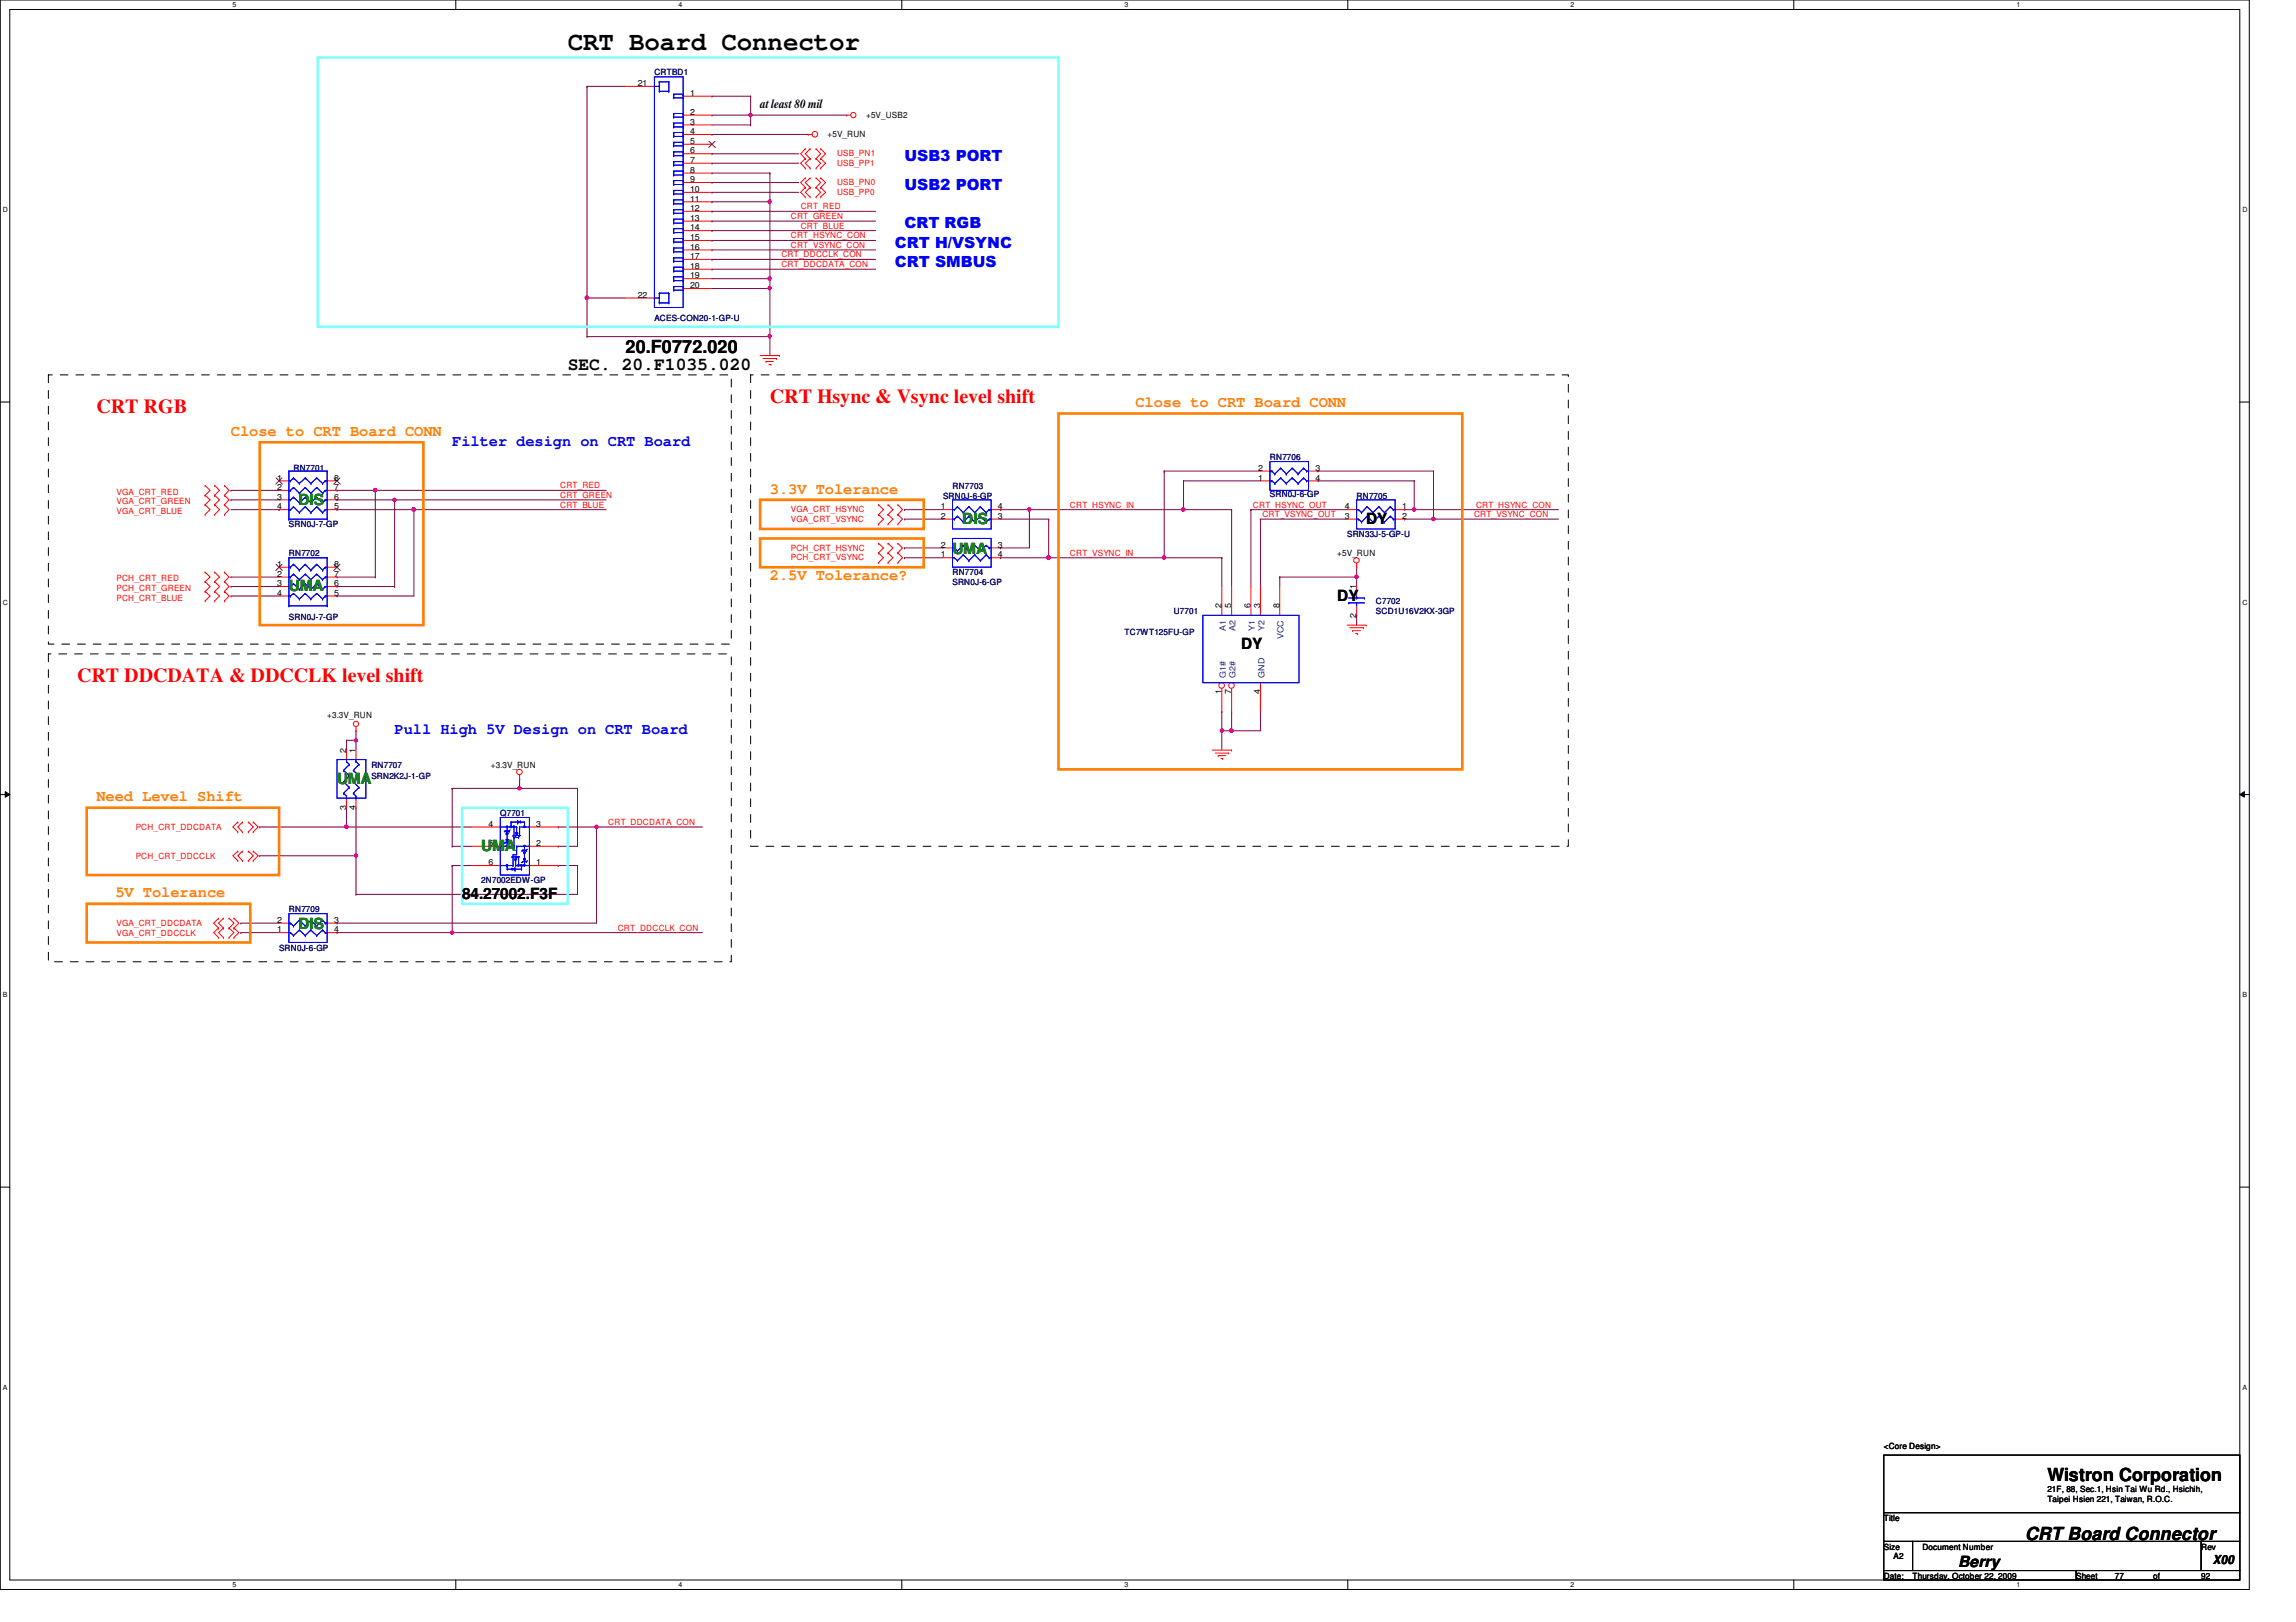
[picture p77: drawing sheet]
<svg xmlns="http://www.w3.org/2000/svg" width="297mm" height="210mm" viewBox="0 0 297 210" stroke-linecap="round" stroke-linejoin="round" font-family="sans-serif">
<defs><g id="words">
<text font-size="3.3" x="73.4" y="6.5">CRT Board Connector</text>
<g font-size="2.6" fill="#f00">
<text x="12.5" y="53.4">CRT RGB</text>
<text x="99.6" y="52.2">CRT Hsync &amp; Vsync level shift</text>
<text x="10" y="88.2">CRT DDCDATA &amp; DDCCLK level shift</text>
</g>
<g font-size="2.3">
<text x="73.4" y="47.9">SEC. 20.F1035.020</text>
<text x="80.9" y="45.7">20.F0772.020</text>
<text x="264.9" y="191.7">Wistron Corporation</text>
<text x="262" y="199.3">CRT Board Connector</text>
</g>
<g font-size="2" fill="#00f">
<text x="117" y="20.9">USB3 PORT</text>
<text x="117" y="24.6">USB2 PORT</text>
<text x="117" y="29.5">CRT RGB</text>
<text x="115.8" y="34.5">CRT SMBUS</text>
<text x="115.8" y="32">CRT H/VSYNC</text>
<text x="58.5" y="57.7">Filter design on CRT Board</text>
<text x="51.1" y="95">Pull High 5V Design on CRT Board</text>
</g>
<g font-size="2" fill="#ff8000">
<text x="146.9" y="52.7">Close to CRT Board CONN</text>
<text x="29.9" y="56.4">Close to CRT Board CONN</text>
<text x="99.6" y="63.9">3.3V Tolerance</text>
<text x="99.6" y="75.1">2.5V Tolerance?</text>
<text x="12.5" y="103.7">Need Level Shift</text>
<text x="14.9" y="116.1">5V Tolerance</text>
</g>
<g font-size="2" fill="#008000">
<text x="38.6" y="65.3">DIS</text>
<text x="123.2" y="71.7">UMA</text>
<text x="124.5" y="67.8">DIS</text>
<text x="37.4" y="76.5">UMA</text>
<text x="43.6" y="101.4">UMA</text>
<text x="62.3" y="110.1">UMA</text>
<text x="38.6" y="120.2">DIS</text>
</g>
<g font-size="2">
<text x="176.7" y="67.8">DY</text>
<text x="173" y="77.8">DY</text>
<text x="160.6" y="84">DY</text>
<text x="59.8" y="116.3">84.27002.F3F</text>
<text x="253.3" y="202.7">Berry</text>
</g>
<g font-size="1.6">
<text x="98.3" y="14">at least 80 mil</text>
<text x="286.3" y="202.4">X00</text>
</g>
<g font-size="1.1">
<text x="82.5" y="11.1">21</text>
<text x="89.3" y="12.4">1</text>
<text x="89.3" y="14.9">2</text>
<text x="89.3" y="16.1">3</text>
<text x="89.3" y="17.4">4</text>
<text x="107.1" y="17.7">+5V_RUN</text>
<text x="112.1" y="15.2">+5V_USB2</text>
<text x="89.3" y="18.6">5</text>
<text x="89.3" y="19.9">6</text>
<text x="89.3" y="21.1">7</text>
<text x="89.3" y="22.4">8</text>
<text x="89.3" y="23.6">9</text>
<text x="89.3" y="24.8">10</text>
<text x="89.3" y="26.1">11</text>
<text x="89.3" y="27.3">12</text>
<text x="89.3" y="28.6">13</text>
<text x="89.3" y="29.8">14</text>
<text x="89.3" y="31.1">15</text>
<text x="89.3" y="32.3">16</text>
<text x="89.3" y="33.5">17</text>
<text x="89.3" y="34.8">18</text>
<text x="82.5" y="38.5">22</text>
<text x="89.3" y="36">19</text>
<text x="89.3" y="37.3">20</text>
<text x="35.9" y="62.2">1</text>
<text x="35.9" y="63.4">2</text>
<text x="35.9" y="64.6">3</text>
<text x="35.9" y="65.9">4</text>
<text x="43.2" y="65.9">5</text>
<text x="43.2" y="64.6">6</text>
<text x="43.2" y="63.4">7</text>
<text x="43.2" y="62.2">8</text>
<text x="121.7" y="65.9">1</text>
<text x="129.1" y="65.9">4</text>
<text x="162.8" y="62.2">1</text>
<text x="162.8" y="60.9">2</text>
<text x="170.2" y="60.9">3</text>
<text x="170.2" y="62.2">4</text>
<text x="174" y="65.9">4</text>
<text x="181.4" y="65.9">1</text>
<text x="121.7" y="70.9">2</text>
<text x="121.7" y="67.1">2</text>
<text x="129.1" y="70.9">3</text>
<text x="129.1" y="67.1">3</text>
<text x="173" y="72">+5V_RUN</text>
<text x="174" y="67.1">3</text>
<text x="181.4" y="67.1">2</text>
<text x="35.9" y="73.4">1</text>
<text x="35.9" y="74.6">2</text>
<text x="35.9" y="75.9">3</text>
<text x="35.9" y="77.1">4</text>
<text x="43.2" y="77.1">5</text>
<text x="43.2" y="75.9">6</text>
<text x="43.2" y="74.6">7</text>
<text x="43.2" y="73.4">8</text>
<text x="121.7" y="72.1">1</text>
<text x="129.1" y="72.1">4</text>
<text x="175.5" y="76.2" transform="rotate(-90 175.5 76.2)">1</text>
<text x="158" y="78.7" transform="rotate(-90 158 78.7)">2</text>
<text x="159.3" y="78.7" transform="rotate(-90 159.3 78.7)">5</text>
<text x="161.8" y="78.7" transform="rotate(-90 161.8 78.7)">6</text>
<text x="163" y="78.7" transform="rotate(-90 163 78.7)">3</text>
<text x="165.5" y="78.7" transform="rotate(-90 165.5 78.7)">8</text>
<text x="175.5" y="79.9" transform="rotate(-90 175.5 79.9)">2</text>
<text x="158" y="89.9" transform="rotate(-90 158 89.9)">1</text>
<text x="159.3" y="89.9" transform="rotate(-90 159.3 89.9)">7</text>
<text x="163" y="89.9" transform="rotate(-90 163 89.9)">4</text>
<text x="42.3" y="92.9">+3.3V_RUN</text>
<text x="44.8" y="97.4" transform="rotate(-90 44.8 97.4)">2</text>
<text x="46" y="97.4" transform="rotate(-90 46 97.4)">1</text>
<text x="63.5" y="99.4">+3.3V_RUN</text>
<text x="44.8" y="104.8" transform="rotate(-90 44.8 104.8)">3</text>
<text x="46" y="104.8" transform="rotate(-90 46 104.8)">4</text>
<text x="63.2" y="107">4</text>
<text x="69.4" y="107">3</text>
<text x="63.2" y="109.5">5</text>
<text x="63.2" y="112">6</text>
<text x="69.4" y="112">1</text>
<text x="69.4" y="109.5">2</text>
<text x="35.9" y="119.4">2</text>
<text x="43.2" y="119.4">3</text>
<text x="35.9" y="120.6">1</text>
<text x="43.2" y="120.6">4</text>
<text x="243.7" y="187.5">&lt;Core Design&gt;</text>
<text x="243.7" y="196.8">Title</text>
<text x="264.9" y="193.1">21F, 88, Sec.1, Hsin Tai Wu Rd., Hsichih,</text>
<text x="264.9" y="194.4">Taipei Hsien 221, Taiwan, R.O.C.</text>
<text x="243.7" y="200.5">Size</text>
<text x="245" y="201.8">A2</text>
<text x="248.7" y="200.5">Document Number</text>
<text x="284.8" y="200.5">Rev</text>
<text x="243.7" y="204.3">Date:</text>
<text x="247.4" y="204.3">Thursday, October 22, 2009</text>
<text x="268.6" y="204.3">Sheet</text>
<text x="273.6" y="204.3">77</text>
<text x="278.5" y="204.3">of</text>
<text x="284.8" y="204.3">92</text>
</g>
<g font-size="1.1" fill="#000080">
<text x="84.7" y="9.7">CRTBD1</text>
<text x="84.7" y="41.5">ACES-CON20-1-GP-U</text>
<text x="164.3" y="59.5">RN7706</text>
<text x="38" y="60.9">RN7701</text>
<text x="122" y="64.5">SRN0J-6-GP</text>
<text x="123.2" y="63.3">RN7703</text>
<text x="164.3" y="64.3">SRN0J-6-GP</text>
<text x="175.5" y="64.5">RN7705</text>
<text x="37.4" y="72">RN7702</text>
<text x="37.4" y="68.2">SRN0J-7-GP</text>
<text x="174.3" y="69.5">SRN33J-5-GP-U</text>
<text x="123.2" y="74.5">RN7704</text>
<text x="123.2" y="75.7">SRN0J-6-GP</text>
<text x="37.4" y="80.2">SRN0J-7-GP</text>
<text x="145.5" y="82.2">TC7WT125FU-GP</text>
<text x="151.8" y="79.5">U7701</text>
<text x="178" y="78.2">C7702</text>
<text x="178" y="79.5">SCD1U16V2KX-3GP</text>
<text x="48" y="99.4">RN7707</text>
<text x="48" y="100.8">SRN2K2J-1-GP</text>
<text x="64.7" y="105.6">Q7701</text>
<text x="37.4" y="118">RN7709</text>
<text x="62.3" y="114.3">2N7002EDW-GP</text>
<text x="36.1" y="123">SRN0J-6-GP</text>
</g>
<g font-size="1.1" fill="#f00">
<text x="108.3" y="24">USB_PN0</text>
<text x="108.3" y="21.5">USB_PP1</text>
<text x="108.3" y="20.2">USB_PN1</text>
<text x="102.3" y="28.4">CRT_GREEN</text>
<text x="103.6" y="27.1">CRT_RED</text>
<text x="103.6" y="29.6">CRT_BLUE</text>
<text x="108.3" y="25.2">USB_PP0</text>
<text x="101.1" y="34.6">CRT_DDCDATA_CON</text>
<text x="101.1" y="33.3">CRT_DDCCLK_CON</text>
<text x="102.3" y="32.1">CRT_VSYNC_CON</text>
<text x="102.3" y="30.9">CRT_HSYNC_CON</text>
<text x="15.1" y="65.3">VGA_CRT_GREEN</text>
<text x="15.1" y="64">VGA_CRT_RED</text>
<text x="72.5" y="64.4">CRT_GREEN</text>
<text x="72.5" y="65.7">CRT_BLUE</text>
<text x="72.5" y="63.2">CRT_RED</text>
<text x="138.4" y="65.7">CRT_HSYNC_IN</text>
<text x="162.1" y="65.7">CRT_HSYNC_OUT</text>
<text x="191" y="65.7">CRT_HSYNC_CON</text>
<text x="15.1" y="66.5">VGA_CRT_BLUE</text>
<text x="102.3" y="66.3">VGA_CRT_HSYNC</text>
<text x="102.3" y="67.5">VGA_CRT_VSYNC</text>
<text x="102.3" y="71.2">PCH_CRT_HSYNC</text>
<text x="138.4" y="71.9">CRT_VSYNC_IN</text>
<text x="163.3" y="66.9">CRT_VSYNC_OUT</text>
<text x="190.7" y="66.9">CRT_VSYNC_CON</text>
<text x="15.1" y="77.7">PCH_CRT_BLUE</text>
<text x="15.1" y="76.5">PCH_CRT_GREEN</text>
<text x="15.1" y="75.2">PCH_CRT_RED</text>
<text x="102.3" y="72.5">PCH_CRT_VSYNC</text>
<text x="17.6" y="107.4">PCH_CRT_DDCDATA</text>
<text x="78.7" y="106.8">CRT_DDCDATA_CON</text>
<text x="17.6" y="111.2">PCH_CRT_DDCCLK</text>
<text x="15.1" y="119.9">VGA_CRT_DDCDATA</text>
<text x="15.1" y="121.2">VGA_CRT_DDCCLK</text>
<text x="79.9" y="120.4">CRT_DDCCLK_CON</text>
</g>
<g font-size="1.1" fill="#004080">
<text x="158.6" y="81.7" transform="rotate(-90 158.6 81.7)">A1</text>
<text x="159.8" y="81.7" transform="rotate(-90 159.8 81.7)">A2</text>
<text x="162.3" y="81.7" transform="rotate(-90 162.3 81.7)">Y1</text>
<text x="163.6" y="81.7" transform="rotate(-90 163.6 81.7)">Y2</text>
<text x="166.1" y="82.7" transform="rotate(-90 166.1 82.7)">VCC</text>
<text x="158.6" y="87.7" transform="rotate(-90 158.6 87.7)">G1#</text>
<text x="159.8" y="87.7" transform="rotate(-90 159.8 87.7)">G2#</text>
<text x="163.6" y="87.7" transform="rotate(-90 163.6 87.7)">GND</text>
</g>
<g font-size=".9">
<text x="30.1" y=".9">5</text>
<text x="87.8" y=".9">4</text>
<text x="145.5" y=".9">3</text>
<text x="203.2" y=".9">2</text>
<text x="260.9" y=".9">1</text>
<text x=".4" y="27.4">D</text>
<text x="290.1" y="27.4">D</text>
<text x=".4" y="78.2">C</text>
<text x="290.1" y="78.2">C</text>
<text x=".4" y="129">B</text>
<text x="290.1" y="129">B</text>
<text x=".4" y="179.8">A</text>
<text x="290.1" y="179.8">A</text>
<text x="30.1" y="205.4">5</text>
<text x="87.8" y="205.4">4</text>
<text x="145.5" y="205.4">3</text>
<text x="203.2" y="205.4">2</text>
<text x="260.9" y="205.4">1</text>
</g>
</g></defs>
<path d="M0 0h291v205.7h-291zM1.3 1.2h288.5v203.3h-288.5z" fill="none" stroke="#000" stroke-width=".13"/>
<g fill="#fff">
<path d="M30.1 .1h.5v1h-.5z"/>
<path d="M30.1 204.6h.5v1h-.5z"/>
</g>
<path d="M59 0v1.2M59 204.5v1.2" fill="none" stroke="#000" stroke-width=".13"/>
<g fill="#fff">
<path d="M87.8 .1h.5v1h-.5z"/>
<path d="M87.8 204.6h.5v1h-.5z"/>
</g>
<path d="M116.7 0v1.2M116.7 204.5v1.2" fill="none" stroke="#000" stroke-width=".13"/>
<g fill="#fff">
<path d="M145.5 .1h.5v1h-.5z"/>
<path d="M145.5 204.6h.5v1h-.5z"/>
</g>
<path d="M174.4 0v1.2M174.4 204.5v1.2" fill="none" stroke="#000" stroke-width=".13"/>
<g fill="#fff">
<path d="M203.2 .1h.5v1h-.5z"/>
<path d="M203.2 204.6h.5v1h-.5z"/>
</g>
<path d="M232.1 0v1.2M232.1 204.5v1.2" fill="none" stroke="#000" stroke-width=".13"/>
<g fill="#fff">
<path d="M260.9 .1h.5v1h-.5z"/>
<path d="M260.9 204.6h.5v1h-.5z"/>
<path d="M.4 26.6h.6v1h-.6z"/>
<path d="M290.1 26.6h.6v1h-.6z"/>
<path d="M.4 77.4h.6v1h-.6z"/>
<path d="M290.1 77.4h.6v1h-.6z"/>
</g>
<path d="M0 52h1.3M289.8 52h1.2" fill="none" stroke="#000" stroke-width=".13"/>
<g fill="#fff">
<path d="M.4 128.2h.6v1h-.6z"/>
<path d="M290.1 128.2h.6v1h-.6z"/>
</g>
<path d="M0 102.8h1.3M.7 102.4l.6 .4-.6 .4zM289.8 102.8l.6-.4v.8zM289.8 102.8h1.2" fill="none" stroke="#000" stroke-width=".13"/>
<path d="M.7 102.4l.6 .4-.6 .4zM289.8 102.8l.6-.4v.8z" fill="#000"/>
<g fill="#fff">
<path d="M.4 179h.5v1h-.5z"/>
<path d="M290.1 179h.6v1h-.6z"/>
</g>
<path d="M0 153.6h1.3M289.8 153.6h1.2" fill="none" stroke="#000" stroke-width=".13"/>
<path d="M46.1 95.8h.1M46.1 95.8v1.3M43.6 119.5h.1M46.1 115.7h.1M46.1 115.7h28.6M77.2 107h.1M77.2 107v12.5h-33.6" fill="none" stroke="#800040" stroke-width=".13"/>
<path d="M45.9 95.6h.3l.1 .2-.1 .1-.1 .1-.2-.1z" fill-rule="evenodd" fill="#f0f"/>
<path d="M45.9 95.6h.3l.1 .2-.1 .1-.1 .1-.2-.1z" fill="none" stroke="#f0f" stroke-width=".13"/>
<path d="M46.1 94.6h.1M46.1 94.6v1.2M31.2 119.5h.1M31.2 119.5h4.9M33.6 107h.1M44.8 104.5h.1M44.8 104.5v2.5h-11.2M46.1 104.5h.1M46.1 104.5v6.2M31.2 120.7h.1M31.2 120.7h4.9" fill="none" stroke="#800040" stroke-width=".13"/>
<path d="M45.9 110.5h.3l.1 .2-.1 .2-.1 .1-.2-.1z" fill-rule="evenodd" fill="#f0f"/>
<path d="M45.9 110.5h.3l.1 .2-.1 .2-.1 .1-.2-.1z" fill="none" stroke="#f0f" stroke-width=".13"/>
<path d="M29.9 64.7h.1M29.9 64.7h6.2M51.1 64.7h.1M51.1 64.7h27.3M33.6 110.7h.1M33.6 110.7h12.5M46.1 110.7h.1M46.1 110.7v5M58.5 102h.1M58.5 102h8.7" fill="none" stroke="#800040" stroke-width=".13"/>
<path d="M50.9 64.5h.3l.1 .2-.1 .1-.2 .1-.1-.1z" fill-rule="evenodd" fill="#f0f"/>
<path d="M50.9 64.5h.3l.1 .2-.1 .1-.2 .1-.1-.1z" fill="none" stroke="#f0f" stroke-width=".13"/>
<path d="M44.8 95.8h.1M44.8 95.8h1.3M44.8 107h.1M44.8 107h16.2" fill="none" stroke="#800040" stroke-width=".13"/>
<path d="M44.6 106.8h.4v.2v.2h-.2h-.2z" fill-rule="evenodd" fill="#f0f"/>
<path d="M44.6 106.8h.4v.2v.2h-.2h-.2z" fill="none" stroke="#f0f" stroke-width=".13"/>
<path d="M44.8 95.8h.1M44.8 95.8v1.3M67.2 102h.1M67.2 102h7.5" fill="none" stroke="#800040" stroke-width=".13"/>
<path d="M67 101.9h.4v.1v.2h-.2h-.2z" fill-rule="evenodd" fill="#f0f"/>
<path d="M67 101.9h.4v.1v.2h-.2h-.2z" fill="none" stroke="#f0f" stroke-width=".13"/>
<g fill="none" stroke="#800040" stroke-width=".13">
<path d="M58.5 112h.1M58.5 109.5h.1M58.5 102h.1M58.5 112h2.5M58.5 109.5h2.5M58.5 102v7.5M67.2 100.8h.1M67.2 100.8v1.2M72.2 112h.1M72.2 109.5h.1M72.2 112h2.5M74.7 102h.1"/>
<path d="M74.7 102v7.5h-2.5M77.2 107h.1M77.2 107h13.7"/>
</g>
<path d="M77 106.8h.3l.1 .2-.1 .2h-.1h-.2z" fill-rule="evenodd" fill="#f0f"/>
<path d="M77 106.8h.3l.1 .2-.1 .2h-.1h-.2z" fill="none" stroke="#f0f" stroke-width=".13"/>
<path d="M58.5 112h.1M58.5 112v8.7M58.5 120.7h.1M58.5 120.7h32.4" fill="none" stroke="#800040" stroke-width=".13"/>
<path d="M58.3 120.5h.3l.1 .2-.1 .1-.1 .1-.2-.1z" fill-rule="evenodd" fill="#f0f"/>
<path d="M58.3 120.5h.3l.1 .2-.1 .1-.1 .1-.2-.1z" fill="none" stroke="#f0f" stroke-width=".13"/>
<path d="M75.9 11.2h.1M75.9 11.2h5M75.9 38.6h.1M75.9 38.6v5M72.2 107h.1M72.2 107h5M74.7 112h.1M74.7 112v3.7M43.6 120.7h.1M43.6 120.7h14.9" fill="none" stroke="#800040" stroke-width=".13"/>
<path d="M75.7 38.4h.4l.1 .1-.1 .2-.2 .1-.2-.1z" fill-rule="evenodd" fill="#f0f"/>
<path d="M75.7 38.4h.4l.1 .1-.1 .2-.2 .1-.2-.1z" fill="none" stroke="#f0f" stroke-width=".13"/>
<path d="M75.9 38.6h.1M75.9 38.6h5M92.1 26.1h.1M92.1 26.1h7.5M75.9 43.6h.1M75.9 43.6h23.7" fill="none" stroke="#800040" stroke-width=".13"/>
<path d="M99.4 43.4h.3l.1 .1-.1 .2h-.1h-.2z" fill-rule="evenodd" fill="#f0f"/>
<path d="M99.4 43.4h.3l.1 .1-.1 .2h-.1h-.2z" fill="none" stroke="#f0f" stroke-width=".13"/>
<path d="M97.1 14.9h.1M97.1 14.9h12.5M99.6 43.6h.1M99.6 43.6v2.4" fill="none" stroke="#800040" stroke-width=".13"/>
<path d="M96.9 14.7h.3l.1 .2-.1 .1-.1 .1-.2-.1z" fill-rule="evenodd" fill="#f0f"/>
<path d="M96.9 14.7h.3l.1 .2-.1 .1-.1 .1-.2-.1z" fill="none" stroke="#f0f" stroke-width=".13"/>
<g fill="none" stroke="#800040" stroke-width=".13">
<path d="M75.9 11.2h.1M75.9 11.2v27.4M92.1 12.4h.1M92.1 14.9h.1M92.1 17.4h.1M92.1 19.9h.1M92.1 12.4h5M92.1 17.4h12.5M92.1 19.9h11.2M97.1 12.4h.1M97.1 12.4v2.5h-5M92.1 22.4h.1"/>
<path d="M92.1 24.9h.1M92.1 23.6h.1M92.1 21.1h.1M92.1 22.4h7.5M92.1 24.9h11.2M92.1 23.6h11.2M92.1 21.1h11.2M99.6 22.4h.1M99.6 22.4v3.7M158.1 94.6h.1M159.3 92.1h.1M159.3 92.1v2.5h-1.2"/>
</g>
<path d="M159.1 94.4h.4l.1 .1-.1 .2-.2 .1-.2-.1z" fill-rule="evenodd" fill="#f0f"/>
<path d="M159.1 94.4h.4l.1 .1-.1 .2-.2 .1-.2-.1z" fill="none" stroke="#f0f" stroke-width=".13"/>
<path d="M157.9 94.4h.3l.1 .1-.1 .2-.1 .1-.2-.1z" fill-rule="evenodd" fill="#f0f"/>
<path d="M157.9 94.4h.3l.1 .1-.1 .2-.1 .1-.2-.1z" fill="none" stroke="#f0f" stroke-width=".13"/>
<g fill="none" stroke="#800040" stroke-width=".13">
<path d="M158.1 72.2h.1M158.1 72.2v3.7M159.3 66h.1M159.3 66v9.9M161.8 66h.1M161.8 66v9.9M163.1 67.2h.1M163.1 67.2v8.7M165.6 74.7h.1M165.6 74.7h9.9M165.6 74.7v1.2M175.5 79.6h.1"/>
<path d="M175.5 74.7h.1M175.5 74.7v1.2M175.5 79.6v1.3M158.1 92.1h.1M158.1 94.6h.1M158.1 92.1v5M159.3 94.6h.1M163.1 92.1h.1M163.1 92.1v2.5h-3.8"/>
</g>
<path d="M175.3 74.5h.3l.1 .1-.1 .2h-.1h-.2z" fill-rule="evenodd" fill="#f0f"/>
<path d="M175.3 74.5h.3l.1 .1-.1 .2h-.1h-.2z" fill="none" stroke="#f0f" stroke-width=".13"/>
<path d="M153.1 62.2h.1M153.1 66h.1M153.1 62.2h10M153.1 62.2v3.8M153.1 66h6.2M170.5 61h.1M170.5 62.2h.1M170.5 61h15M170.5 62.2h12.5" fill="none" stroke="#800040" stroke-width=".13"/>
<path d="M152.9 65.8h.3l.1 .1-.1 .2-.1 .1-.2-.1z" fill-rule="evenodd" fill="#f0f"/>
<path d="M152.9 65.8h.3l.1 .1-.1 .2-.1 .1-.2-.1z" fill="none" stroke="#f0f" stroke-width=".13"/>
<path d="M150.6 61h.1M150.6 72.2h.1M150.6 61h12.5M150.6 61v11.2M150.6 72.2h7.5" fill="none" stroke="#800040" stroke-width=".13"/>
<path d="M150.4 72h.4v.1v.2l-.2 .1-.2-.1z" fill-rule="evenodd" fill="#f0f"/>
<path d="M150.4 72h.4v.1v.2l-.2 .1-.2-.1z" fill="none" stroke="#f0f" stroke-width=".13"/>
<path d="M129.5 70.9h.1M133.2 66h.1M133.2 66v4.9h-3.7M175.5 73.4h.1M175.5 73.4v1.3M185.5 67.2h.1M185.5 67.2h16.1" fill="none" stroke="#800040" stroke-width=".13"/>
<path d="M185.3 67h.3l.1 .1-.1 .2-.2 .1-.1-.1z" fill-rule="evenodd" fill="#f0f"/>
<path d="M185.3 67h.3l.1 .1-.1 .2-.2 .1-.1-.1z" fill="none" stroke="#f0f" stroke-width=".13"/>
<path d="M183 66h.1M183 66h18.6" fill="none" stroke="#800040" stroke-width=".13"/>
<path d="M182.8 65.8h.3l.1 .1-.1 .2-.1 .1-.2-.1z" fill-rule="evenodd" fill="#f0f"/>
<path d="M182.8 65.8h.3l.1 .1-.1 .2-.1 .1-.2-.1z" fill="none" stroke="#f0f" stroke-width=".13"/>
<g fill="none" stroke="#800040" stroke-width=".13">
<path d="M92.1 16.2h5M97.1 16.2h.1M97.1 14.9h.1M97.1 14.9v1.3M29.9 77.1h.1M29.9 75.9h.1M29.9 74.7h.1M29.9 66h6.2M29.9 77.1h6.2M29.9 75.9h6.2M29.9 74.7h6.2M36.1 66h.1"/>
<path d="M43.6 77.1h.1M43.6 75.9h.1M43.6 74.7h.1M43.6 77.1h9.9M43.6 75.9h7.5M43.6 74.7h5M53.5 66h.1M53.5 66h24.9M161.8 66h.1M161.8 66h12.5M163.1 67.2h.1M163.1 67.2h11.2"/>
<path d="M181.7 66h.1M181.7 67.2h.1M183 62.2h.1M183 62.2v3.8h-1.3M185.5 61h.1M185.5 61v6.2h-3.8"/>
</g>
<path d="M53.4 65.8h.3l.1 .1-.1 .2-.2 .1-.1-.1z" fill-rule="evenodd" fill="#f0f"/>
<path d="M53.4 65.8h.3l.1 .1-.1 .2-.2 .1-.1-.1z" fill="none" stroke="#f0f" stroke-width=".13"/>
<path d="M48.6 63.5h.1M48.6 63.5h29.8" fill="none" stroke="#800040" stroke-width=".13"/>
<path d="M48.4 63.3h.3l.1 .1-.1 .2-.2 .1-.1-.1z" fill-rule="evenodd" fill="#f0f"/>
<path d="M48.4 63.3h.3l.1 .1-.1 .2-.2 .1-.1-.1z" fill="none" stroke="#f0f" stroke-width=".13"/>
<path d="M92.1 28.6h.1M92.1 28.6h21.2M29.9 63.5h.1M29.9 63.5h6.2M43.6 63.5h.1M43.6 63.5h5v11.2M48.6 74.7h.1M133.2 66h.1M133.2 66h19.9" fill="none" stroke="#800040" stroke-width=".13"/>
<path d="M133 65.8h.3l.1 .1-.1 .2-.1 .1-.2-.1z" fill-rule="evenodd" fill="#f0f"/>
<path d="M133 65.8h.3l.1 .1-.1 .2-.1 .1-.2-.1z" fill="none" stroke="#f0f" stroke-width=".13"/>
<path d="M135.7 72.2h.1M135.7 72.2h14.9" fill="none" stroke="#800040" stroke-width=".13"/>
<path d="M135.5 72h.3l.1 .1-.1 .2-.2 .1-.1-.1z" fill-rule="evenodd" fill="#f0f"/>
<path d="M135.5 72h.3l.1 .1-.1 .2-.2 .1-.1-.1z" fill="none" stroke="#f0f" stroke-width=".13"/>
<g fill="none" stroke="#800040" stroke-width=".13">
<path d="M92.1 27.3h.1M92.1 29.8h.1M92.1 27.3h21.2M92.1 29.8h21.2M99.6 37.3h.1M99.6 37.3v6.3M43.6 66h.1M43.6 64.7h.1M43.6 66h9.9M43.6 64.7h7.5v11.2M51.1 75.9h.1M53.5 66h.1"/>
<path d="M53.5 66v11.1M117 66h.1M117 67.2h.1M117 70.9h.1M117 72.2h.1M117 66h5M117 67.2h5M117 72.2h5M117 70.9h5M129.5 66h.1M129.5 72.2h.1M129.5 66h3.7"/>
<path d="M129.5 67.2h6.2M129.5 72.2h6.2M135.7 67.2h.1M135.7 72.2h.1M135.7 67.2v5"/>
</g>
<path d="M99.4 37.1h.3l.1 .2-.1 .1-.1 .1-.2-.1z" fill-rule="evenodd" fill="#f0f"/>
<path d="M99.4 37.1h.3l.1 .2-.1 .1-.1 .1-.2-.1z" fill="none" stroke="#f0f" stroke-width=".13"/>
<path d="M92.1 34.8h.1M92.1 33.6h.1M92.1 32.3h.1M92.1 31.1h.1M92.1 34.8h21.2M92.1 33.6h21.2M92.1 32.3h21.2M92.1 31.1h21.2M92.1 36.1h7.5M99.6 36.1h.1M99.6 26.1h.1M99.6 26.1v10" fill="none" stroke="#800040" stroke-width=".13"/>
<path d="M99.4 25.9h.3l.1 .2-.1 .2h-.1h-.2z" fill-rule="evenodd" fill="#f0f"/>
<path d="M99.4 25.9h.3l.1 .2-.1 .2h-.1h-.2z" fill="none" stroke="#f0f" stroke-width=".13"/>
<path d="M92.1 37.3h7.5M99.6 37.3h.1M99.6 36.1h.1M99.6 36.1v1.2" fill="none" stroke="#800040" stroke-width=".13"/>
<path d="M99.4 35.9h.3l.1 .1-.1 .2-.1 .1-.2-.1z" fill-rule="evenodd" fill="#f0f"/>
<path d="M99.4 35.9h.3l.1 .1-.1 .2-.1 .1-.2-.1z" fill="none" stroke="#f0f" stroke-width=".13"/>
<g fill="none" stroke="#f00" stroke-width=".13">
<path d="M104.2 19.3h.1M104.2 19.3l-.6 .6 .6 .6M104.6 17.4h.1M104.6 17.4h.5M104.8 19.3h.1M104.8 19.3l-.6 .6 .6 .6M105.6 19.3h.1M105.6 19.3l.6 .6-.6 .6M106.2 19.3h.1M106.2 19.3l.6 .6-.6 .6M109.6 14.9h.1M109.6 14.9h.5"/>
<path d="M104.2 25.5h.1M104.2 24.3h.1M104.2 23h.1M104.2 21.8h.1M104.2 20.5h.1M104.2 24.3l-.6 .6 .6 .6M104.2 23l-.6 .6 .6 .7M104.2 20.5l-.6 .6 .6 .7M104.8 25.5h.1M104.8 24.3h.1M104.8 23h.1M104.8 21.8h.1"/>
<path d="M104.8 20.5h.1M104.8 24.3l-.6 .6 .6 .6M104.8 23l-.6 .6 .6 .7M104.8 20.5l-.6 .6 .6 .7M105.6 24.3h.1M105.6 25.5h.1M105.6 23h.1M105.6 20.5h.1M105.6 21.8h.1M105.6 24.3l.6 .6-.6 .6M105.6 23l.6 .6-.6 .7M105.6 20.5l.6 .6-.6 .7"/>
<path d="M106.2 25.5h.1M106.2 24.3h.1M106.2 23h.1M106.2 21.8h.1M106.2 20.5h.1M106.2 24.3l.6 .6-.6 .6M106.2 23l.6 .6-.6 .7M106.2 20.5l.6 .6-.6 .7M98.3 46h2.5M98.7 46.4h1.8M99.1 46.8h.1M99.1 46.8h1"/>
<path d="M99.5 47.2h.2M99.7 47.2h.1M100.5 46.4h.1M100.8 46h.1M26.5 77.8h.1M26.5 76.5h.1M26.5 75.3h.1M26.5 74h.1M26.5 65.3h.1M26.5 64.1h.1M26.5 66.6h.1M26.5 62.8h.1"/>
<path d="M26.5 76.5l.7 .6-.7 .7M26.5 74l.7 .7-.7 .6M26.5 75.3l.7 .6-.7 .6M26.5 64.1l.7 .6-.7 .6M26.5 65.3l.7 .7-.7 .6M26.5 62.8l.7 .7-.7 .6M27.8 76.5h.1M27.8 77.8h.1M27.8 75.3h.1M27.8 74h.1M27.8 64.1h.1M27.8 65.3h.1"/>
<path d="M27.8 66.6h.1M27.8 62.8h.1M27.8 76.5l.6 .6-.6 .7M27.8 75.3l.6 .6-.6 .6M27.8 74l.6 .7-.6 .6M27.8 64.1l.6 .6-.6 .6M27.8 62.8l.6 .7-.6 .6M27.8 65.3l.6 .7-.6 .6M29 77.8h.1M29 76.5h.1M29 75.3h.1M29 74h.1"/>
<path d="M29 65.3h.1M29 64.1h.1M29 66.6h.1M29 62.8h.1M29 74l.6 .7-.6 .6M29 76.5l.6 .6-.6 .7M29 75.3l.6 .6-.6 .6M29 64.1l.6 .6-.6 .6M29 65.3l.6 .7-.6 .6M29 62.8l.6 .7-.6 .6M36.1 73.4h1.3M36.1 74.7h1.3"/>
<path d="M36.1 75.9h1.3M36.1 77.1h1.3M42.3 73.4h1.3M42.3 74.7h1.3M42.3 75.9h1.3M42.3 77.1h1.3M113.7 66.6h.1M113.7 65.3h.1M113.7 67.8h.1M113.7 71.5h.1M113.7 70.3h.1M113.7 72.8h.1"/>
<path d="M113.7 66.6l.6 .6-.6 .6M113.7 65.3l.6 .7-.6 .6M113.7 70.3l.6 .6-.6 .6M113.7 71.5l.6 .7-.6 .6M114.9 65.3h.1M114.9 66.6h.1M114.9 67.8h.1M114.9 70.3h.1M114.9 71.5h.1M114.9 72.8h.1M114.9 65.3l.6 .7-.6 .6M114.9 66.6l.6 .6-.6 .6"/>
<path d="M114.9 70.3l.6 .6-.6 .6M114.9 71.5l.6 .7-.6 .6M116.2 66.6h.1M116.2 65.3h.1M116.2 67.8h.1M116.2 71.5h.1M116.2 70.3h.1M116.2 72.8h.1M116.2 66.6l.6 .6-.6 .6M116.2 65.3l.6 .7-.6 .6M116.2 70.3l.6 .6-.6 .6M116.2 71.5l.6 .7-.6 .6"/>
<path d="M122 72.2h1.2M122 70.9h1.2M128.2 72.2h1.3M128.2 70.9h1.3M174.3 66h1.2M174.3 67.2h1.2M175.5 73.4h.1M175.5 72.9v.5M180.5 66h1.2M180.5 67.2h1.2M46.1 94.6h.1M46.1 94.1v.5"/>
<path d="M156.8 97.1h2.5M157.2 97.5h1.8M157.6 97.8h.1M157.6 97.8h1M157.9 98.2h.3M158.2 98.2h.1M159 97.5h.1M159.3 97.1h.1M174.3 80.9h2.4M174.6 81.2h1.8M175 81.6h.1M175 81.6h1"/>
<path d="M175.4 82h.2M175.6 82h.1M176.4 81.2h.1M176.7 80.9h.1M28.3 118.8h.1M28.3 118.8l-.7 .7 .7 .6M28.9 118.8h.1M28.9 118.8l-.6 .7 .6 .6M29.6 118.8h.1M29.6 118.8l.7 .7-.7 .6M30.3 118.8h.1M30.3 118.8l.6 .7-.6 .6"/>
<path d="M30.8 107.7h.1M30.8 106.4h.1M30.8 111.4h.1M30.8 110.2h.1M30.8 106.4l-.7 .6 .7 .7M30.8 110.2l-.7 .5 .7 .7M31.4 107.7h.1M31.4 106.4h.1M31.4 111.4h.1M31.4 110.2h.1M31.4 106.4l-.6 .6 .6 .7M31.4 110.2l-.6 .5 .6 .7"/>
<path d="M32.1 106.4h.1M32.1 107.7h.1M32.1 110.2h.1M32.1 111.4h.1M32.1 106.4l.7 .6-.7 .7M32.1 110.2l.7 .5-.7 .7M32.8 107.7h.1M32.8 106.4h.1M32.8 111.4h.1M32.8 110.2h.1M32.8 106.4l.6 .6-.6 .7M32.8 110.2l.6 .5-.6 .7"/>
<path d="M61 112h3.7M61 109.5h3.7M61 107h3.7M67.2 100.8h.1M67.2 100.3v.5M68.5 112h3.7M68.5 109.5h3.7M68.5 107h3.7M28.3 120.1h.1M28.3 121.3h.1M28.3 120.1l-.7 .6 .7 .6M28.9 120.1h.1"/>
<path d="M28.9 121.3h.1M28.9 120.1l-.6 .6 .6 .6M29.6 120.1h.1M29.6 121.3h.1M29.6 120.1l.7 .6-.7 .6M30.3 120.1h.1M30.3 121.3h.1M30.3 120.1l.6 .6-.6 .6"/>
<circle cx="105.4" cy="17.4" r=".37"/>
<circle cx="110.4" cy="14.9" r=".34"/>
<circle cx="175.5" cy="72.5" r=".36"/>
<circle cx="46.1" cy="93.7" r=".34"/>
<circle cx="67.2" cy="99.9" r=".36"/>
</g>
<path d="M243.7 188.3h46.1v7.4h-46.1zM243.7 195.7h46.1v3.8h-46.1zM243.7 199.5h3.7v3.7h-3.7zM247.4 199.5h37.4v3.7h-37.4zM284.8 199.5h5v3.7h-5zM243.7 203.2h24.9v1.3h-24.9zM268.6 203.2h21.2v1.3h-21.2z" fill="none" stroke="#000" stroke-width=".13"/>
<path d="M33.6 57.2h21.2v23.7h-21.2zM136.9 53.5h52.3v46.1h-52.3zM98.3 64.7h21.2v3.8h-21.2zM98.3 69.7h21.2v3.7h-21.2zM11.2 117h21.2v5h-21.2zM11.2 104.5h24.9v8.7h-24.9z" fill="none" stroke="#ff8000" stroke-width=".34"/>
<path d="M6.3 48.5h88.3v34.9h-88.3zM97.1 48.5h105.8v61h-105.8zM6.3 84.6h88.3v39.9h-88.3z" fill="none" stroke="#000" stroke-width=".13" stroke-dasharray="1 1 1 1 1 1 1 1"/>
<path d="M41.1 7.5h95.8v34.8h-95.8zM59.8 104.5h13.6v12.5h-13.6z" fill="none" stroke="#80ffff" stroke-width=".34"/>
<g fill="none" stroke="#00f" stroke-width=".13">
<path d="M37.4 74.7h.1M37.4 77.1h.1M37.4 72.2h.1M37.4 78.4h.1M37.4 72.2h4.9M37.4 73.4h.2M37.4 74.7h.2M37.4 75.9h.2M37.4 77.1h.2M37.4 78.4h4.9M37.4 72.2v6.2M37.6 73.4h.1"/>
<path d="M37.6 74.7h.1M37.6 75.9h.1M37.6 77.1h.1M38 73h.1M38 74.3h.1M38 75.5h.1M38 76.8h.1M38 73l-.4 .4M38 73l.7 .8M38 74.3l.7 .7M38 74.3l-.4 .4M38 75.5l-.4 .4"/>
<path d="M38 75.5l.7 .8M38 76.8l.7 .7M38 76.8l-.4 .3M38.7 73.8h.1M38.7 75h.1M38.7 76.3h.1M38.7 77.5h.1M39.5 73h.1M39.5 74.3h.1M39.5 75.5h.1M39.5 76.8h.1M39.5 73l-.8 .8"/>
<path d="M39.5 73l.7 .8M39.5 74.3l.7 .7M39.5 74.3l-.8 .7M39.5 75.5l-.8 .8M39.5 75.5l.7 .8M39.5 76.8l.7 .7M39.5 76.8l-.8 .7M40.2 73.8h.1M40.2 75h.1M40.2 76.3h.1M40.2 77.5h.1M41 73h.1"/>
<path d="M41 74.3h.1M41 75.5h.1M41 76.8h.1M41 73l-.8 .8M41 73l.7 .8M41 74.3l.7 .7M41 74.3l-.8 .7M41 75.5l-.8 .8M41 75.5l.7 .8M41 76.8l.7 .7M41 76.8l-.8 .7M41.7 73.8h.1"/>
<path d="M41.7 75h.1M41.7 76.3h.1M41.7 77.5h.1M42.1 73.4h.1M42.1 74.7h.1M42.1 75.9h.1M42.1 77.1h.1M42.1 73.4h.2M42.1 73.4l-.4 .4M42.1 74.7h.2M42.1 74.7l-.4 .3M42.1 75.9h.2"/>
<path d="M42.1 75.9l-.4 .4M42.1 77.1h.2M42.1 77.1l-.4 .4M42.3 73.4h.1M42.3 75.9h.1M42.3 78.4h.1M42.3 72.2h.1M42.3 72.2v6.2M123.2 69.7h5v3.7h-5zM123.2 70.9h.1M123.2 72.2h.3M123.2 70.9h.3"/>
<path d="M123.5 72.2h.1M123.5 70.9h.1M123.5 72.2l.4 .4M123.5 70.9l.4 .4M123.9 72.6h.1M123.9 71.3h.1M124.6 71.8h.1M124.6 70.6h.1M124.6 71.8l-.7 .8M124.6 71.8l.7 .8M124.6 70.6l.7 .7M124.6 70.6l-.7 .7"/>
<path d="M125.3 72.6h.1M125.3 71.3h.1M126.1 71.8h.1M126.1 70.6h.1M126.1 71.8l-.8 .8M126.1 71.8l.7 .8M126.1 70.6l.7 .7M126.1 70.6l-.8 .7M126.8 72.6h.1M126.8 71.3h.1M127.6 71.8h.1M127.6 70.6h.1"/>
<path d="M127.6 71.8l-.8 .8M127.6 71.8l.4 .4M127.6 70.6l.4 .3M127.6 70.6l-.8 .7M128 72.2h.1M128 70.9h.1M128 72.2h.2M128 70.9h.2M128.2 72.2h.1M175.5 64.7h5v3.8h-5zM175.5 66h.1M175.5 66h.3"/>
<path d="M175.5 67.2h.3M175.8 66h.1M175.8 67.2h.1M175.8 66l.3 .3M175.8 67.2l.3 .4M176.1 66.3h.1M176.1 67.6h.1M176.9 65.6h.1M176.9 66.8h.1M176.9 65.6l.7 .7M176.9 65.6l-.8 .7M176.9 66.8l-.8 .8"/>
<path d="M176.9 66.8l.7 .8M177.6 66.3h.1M177.6 67.6h.1M178.4 65.6h.1M178.4 66.8h.1M178.4 65.6l.7 .7M178.4 65.6l-.8 .7M178.4 66.8l-.8 .8M178.4 66.8l.7 .8M179.1 66.3h.1M179.1 67.6h.1M179.9 65.6h.1"/>
<path d="M179.9 66.8h.1M179.9 65.6l.4 .4M179.9 65.6l-.8 .7M179.9 66.8l-.8 .8M179.9 66.8l.4 .4M180.3 66h.1M180.3 67.2h.1M180.3 66h.2M180.3 67.2h.2M180.5 67.2h.1M64.7 107h.1M64.7 112h1.7"/>
<path d="M64.7 109.5h1.8M64.7 107h2.1M65.4 107.5h.1M65.4 109h.1M65.4 107.5h.5M65.4 109h.5M65.4 107.5l-.2 .2M65.4 109l-.2 .1M65.5 107.9h.1M65.5 108.6h.1M65.5 108.6h.2M65.5 108.6l.1 .4"/>
<path d="M65.6 112.5h.1M65.6 107.5h.1M65.6 107h.1M65.6 109h.1M65.6 107.7h.1M65.6 107v.5M65.6 107.7v1.8M65.6 112v.5M65.6 112.5h1.9M65.6 107.5l.1 .4h-.2M65.6 107.5l-.1 .4M65.7 108.6h.1"/>
<path d="M65.7 108.6l-.1 .4M65.9 107.5h.1M65.9 109h.1M66 108.9l-.1 .1M66 107.4l-.1 .1M66.1 106.4h.1M66.1 107h.1M66.1 106.4h1.8M66.1 106.4v.6M66.2 112.4h.1M66.2 110.9h.1M66.2 112.4v.2"/>
<path d="M66.2 110.9h.3M66.4 112h.1M66.4 110.9h.1M66.4 110.6h.1M66.4 108.1h.1M66.4 110.9v1.1M66.4 108.1h.2M66.5 109.5h.1M66.5 108.4h.1M66.5 108.1h.1M66.5 107v1.1M66.5 108.4v1.1"/>
<path d="M66.5 108.4h.6M66.6 111.3h.1M66.6 110.9h.1M66.6 112.4h.1M66.6 112.6h.1M66.6 110.9h.2M66.6 112.4v.2M66.6 112.4l-.4 .1 .4 .1M66.7 112h.1M66.7 107.8h.1M66.7 110.9h.1M66.7 108.1h.1"/>
<path d="M66.7 112h1.8M66.7 107.8h.3M66.7 107.8l.1 .3M66.7 110.9v1.1M66.7 110.9l.1 .4h-.2M66.7 110.9l-.1 .4M66.7 108.1h.3M66.8 109.5h.1M66.8 107h.1M66.8 109.5v1.1h-.4M66.8 107v1.1M66.8 109.5h1.7"/>
<path d="M67 106.3h.1M67 106.5h.1M67 107.8h.1M67 110.9h.1M67 106.3l.3 .1-.3 .1M67 106.3v.2M67 107.8l-.2 .3M67 110.9h.2M67.1 110.9h.1M67.1 108.4h.1M67.1 108.1h.1M67.1 110.9v1.1"/>
<path d="M67.1 108.1h.2M67.2 108.1h.1M67.3 106.3h.1M67.3 106.3v.2M67.5 112.5h.1M67.6 111.5h.1M67.6 110h.1M67.6 110h.5M67.6 111.5h.5M67.6 111.5l-.1 .1M67.6 110l-.1 .2M67.7 111.1h.1"/>
<path d="M67.7 110.4h.1M67.7 111.1l.2 .4M67.7 111.1h.3M67.9 106.4h.1M67.9 109.5h.1M67.9 110h.1M67.9 111.5h.1M67.9 110.2h.1M67.9 106.4v.6M67.9 109.5v.5M67.9 110.2v1.8M67.9 110l.1 .4h-.3"/>
<path d="M67.9 110l-.2 .4M68 111.1h.1M68 111.1l-.1 .4M68.1 110h.1M68.1 111.5h.1M68.2 109.9l-.1 .1M68.2 111.4l-.1 .1M68.5 107h.1M68.5 107h-1.3v1.1"/>
</g>
<path d="M35.7 73l.8 .8M36.5 73l-.8 .8M43.2 73l.8 .8M44 73l-.8 .8" fill="none" stroke="#804000" stroke-width=".13"/>
<path d="M67.8 111.9h.1v.2h-.1z" fill-rule="evenodd" fill="#00f"/>
<path d="M67.8 111.9h.1v.2h-.1z" fill="none" stroke="#00f" stroke-width=".13"/>
<path d="M67 111.9h.1v.2h-.1z" fill-rule="evenodd" fill="#00f"/>
<path d="M67 111.9h.1v.2h-.1z" fill="none" stroke="#00f" stroke-width=".13"/>
<path d="M65.5 111.9h.1v.2h-.1z" fill-rule="evenodd" fill="#00f"/>
<path d="M65.5 111.9h.1v.2h-.1z" fill="none" stroke="#00f" stroke-width=".13"/>
<path d="M67.8 106.9h.1v.2h-.1z" fill-rule="evenodd" fill="#00f"/>
<path d="M67.8 106.9h.1v.2h-.1z" fill="none" stroke="#00f" stroke-width=".13"/>
<path d="M66.4 106.9h.1v.2h-.1z" fill-rule="evenodd" fill="#00f"/>
<path d="M66.4 106.9h.1v.2h-.1z" fill="none" stroke="#00f" stroke-width=".13"/>
<path d="M66 106.9h.2v.2h-.2z" fill-rule="evenodd" fill="#00f"/>
<path d="M66 106.9h.2v.2h-.2z" fill="none" stroke="#00f" stroke-width=".13"/>
<path d="M65.5 106.9h.1v.2h-.1z" fill-rule="evenodd" fill="#00f"/>
<path d="M65.5 106.9h.1v.2h-.1z" fill="none" stroke="#00f" stroke-width=".13"/>
<path d="M67.4 111.9h.1v.2h-.1z" fill-rule="evenodd" fill="#00f"/>
<path d="M67.4 111.9h.1v.2h-.1zM67.5 112h.1M67.5 112v.5" fill="none" stroke="#00f" stroke-width=".13"/>
<path d="M65.5 109.4h.1v.2h-.1z" fill-rule="evenodd" fill="#00f"/>
<path d="M65.5 109.4h.1v.2h-.1z" fill="none" stroke="#00f" stroke-width=".13"/>
<path d="M67.8 109.4h.1v.2h-.1z" fill-rule="evenodd" fill="#00f"/>
<g fill="none" stroke="#00f" stroke-width=".13">
<path d="M64.7 105.8h3.8v7.4h-3.8zM64.7 107h.1M64.7 112h1.7M64.7 109.5h1.8M64.7 107h2.1M65.4 107.5h.1M65.4 109h.1M65.4 107.5h.5M65.4 109h.5M65.4 107.5l-.2 .2M65.4 109l-.2 .1M65.5 107.9h.1"/>
<path d="M65.5 108.6h.1M65.5 108.6h.2M65.5 108.6l.1 .4M65.6 112.5h.1M65.6 107.5h.1M65.6 107h.1M65.6 109h.1M65.6 107.7h.1M65.6 107v.5M65.6 107.7v1.8M65.6 112v.5M65.6 112.5h1.9"/>
<path d="M65.6 107.5l.1 .4h-.2M65.6 107.5l-.1 .4M65.7 108.6h.1M65.7 108.6l-.1 .4M65.9 107.5h.1M65.9 109h.1M66 108.9l-.1 .1M66 107.4l-.1 .1M66.1 106.4h.1M66.1 107h.1M66.1 106.4h1.8M66.1 106.4v.6"/>
<path d="M66.2 112.4h.1M66.2 110.9h.1M66.2 112.4v.2M66.2 110.9h.3M66.4 112h.1M66.4 110.9h.1M66.4 110.6h.1M66.4 108.1h.1M66.4 110.9v1.1M66.4 108.1h.2M66.5 109.5h.1M66.5 108.4h.1"/>
<path d="M66.5 108.1h.1M66.5 107v1.1M66.5 108.4v1.1M66.5 108.4h.6M66.6 111.3h.1M66.6 110.9h.1M66.6 112.4h.1M66.6 112.6h.1M66.6 110.9h.2M66.6 112.4v.2M66.6 112.4l-.4 .1 .4 .1M66.7 112h.1"/>
<path d="M66.7 107.8h.1M66.7 110.9h.1M66.7 108.1h.1M66.7 112h1.8M66.7 107.8h.3M66.7 107.8l.1 .3M66.7 110.9v1.1M66.7 110.9l.1 .4h-.2M66.7 110.9l-.1 .4M66.7 108.1h.3M66.8 109.5h.1M66.8 107h.1"/>
<path d="M66.8 109.5v1.1h-.4M66.8 107v1.1M66.8 109.5h1.7M67 106.3h.1M67 106.5h.1M67 107.8h.1M67 110.9h.1M67 106.3l.3 .1-.3 .1M67 106.3v.2M67 107.8l-.2 .3M67 110.9h.2M67.1 110.9h.1"/>
<path d="M67.1 108.4h.1M67.1 108.1h.1M67.1 110.9v1.1M67.1 108.1h.2M67.2 108.1h.1M67.3 106.3h.1M67.3 106.3v.2M67.5 112.5h.1M67.6 111.5h.1M67.6 110h.1M67.6 110h.5M67.6 111.5h.5"/>
<path d="M67.6 111.5l-.1 .1M67.6 110l-.1 .2M67.7 111.1h.1M67.7 110.4h.1M67.7 111.1l.2 .4M67.7 111.1h.3M67.8 109.4h.1v.2h-.1zM67.9 106.4h.1M67.9 109.5h.1M67.9 110h.1M67.9 111.5h.1M67.9 110.2h.1"/>
<path d="M67.9 106.4v.6M67.9 109.5v.5M67.9 110.2v1.8M67.9 110l.1 .4h-.3M67.9 110l-.2 .4M68 111.1h.1M68 111.1l-.1 .4M68.1 110h.1M68.1 111.5h.1M68.2 109.9l-.1 .1M68.2 111.4l-.1 .1M68.5 107h.1"/>
<path d="M68.5 107h-1.3v1.1"/>
</g>
<path d="M67.8 111.9h.1v.2h-.1z" fill-rule="evenodd" fill="#00f"/>
<path d="M67.8 111.9h.1v.2h-.1z" fill="none" stroke="#00f" stroke-width=".13"/>
<path d="M67 111.9h.1v.2h-.1z" fill-rule="evenodd" fill="#00f"/>
<path d="M67 111.9h.1v.2h-.1z" fill="none" stroke="#00f" stroke-width=".13"/>
<path d="M65.5 111.9h.1v.2h-.1z" fill-rule="evenodd" fill="#00f"/>
<path d="M65.5 111.9h.1v.2h-.1z" fill="none" stroke="#00f" stroke-width=".13"/>
<path d="M67.8 106.9h.1v.2h-.1z" fill-rule="evenodd" fill="#00f"/>
<path d="M67.8 106.9h.1v.2h-.1z" fill="none" stroke="#00f" stroke-width=".13"/>
<path d="M66.4 106.9h.1v.2h-.1z" fill-rule="evenodd" fill="#00f"/>
<path d="M66.4 106.9h.1v.2h-.1z" fill="none" stroke="#00f" stroke-width=".13"/>
<path d="M66 106.9h.2v.2h-.2z" fill-rule="evenodd" fill="#00f"/>
<path d="M66 106.9h.2v.2h-.2z" fill="none" stroke="#00f" stroke-width=".13"/>
<path d="M65.5 106.9h.1v.2h-.1z" fill-rule="evenodd" fill="#00f"/>
<path d="M65.5 106.9h.1v.2h-.1z" fill="none" stroke="#00f" stroke-width=".13"/>
<path d="M67.4 111.9h.1v.2h-.1z" fill-rule="evenodd" fill="#00f"/>
<path d="M67.4 111.9h.1v.2h-.1zM67.5 112h.1M67.5 112v.5" fill="none" stroke="#00f" stroke-width=".13"/>
<path d="M65.5 109.4h.1v.2h-.1z" fill-rule="evenodd" fill="#00f"/>
<path d="M65.5 109.4h.1v.2h-.1z" fill="none" stroke="#00f" stroke-width=".13"/>
<path d="M67.8 109.4h.1v.2h-.1z" fill-rule="evenodd" fill="#00f"/>
<g fill="none" stroke="#00f" stroke-width=".13">
<path d="M164.3 59.7h5v3.8h-5zM164.3 61h.1M164.3 62.2h.2M164.3 61h.2M164.5 62.2h.1M164.5 61h.1M164.5 62.2l.4 .4M164.5 61l.4 .3M164.9 62.6h.1M164.9 61.3h.1M165.7 61.8h.1M165.7 60.6h.1"/>
<path d="M165.7 61.8l-.8 .8M165.7 61.8l.7 .8M165.7 60.6l.7 .7M165.7 60.6l-.8 .7M166.4 62.6h.1M166.4 61.3h.1M167.2 61.8h.1M167.2 60.6h.1M167.2 61.8l-.8 .8M167.2 61.8l.7 .8M167.2 60.6l.7 .7M167.2 60.6l-.8 .7"/>
<path d="M167.9 62.6h.1M167.9 61.3h.1M168.7 61.8h.1M168.7 60.6h.1M168.7 61.8l-.8 .8M168.7 61.8l.3 .4M168.7 60.6l.3 .4M168.7 60.6l-.8 .7M169 62.2h.1M169 61h.1M169 62.2h.3M169 61h.3"/>
<path d="M169.3 62.2h.1M37.4 118.2h4.9v3.8h-4.9zM37.4 119.5h.1M37.4 119.5h.2M37.6 119.5h.1M37.6 119.5l.4 .3M38 119.8h.1M38.7 119.1h.1M38.7 119.1l.8 .7M38.7 119.1l-.7 .7M39.5 119.8h.1M40.2 119.1h.1"/>
<path d="M40.2 119.1l.8 .7M40.2 119.1l-.7 .7M41 119.8h.1M41.7 119.1h.1M41.7 119.1l.4 .4M41.7 119.1l-.7 .7M42.1 119.5h.1M42.1 119.5h.2M64.7 105.8h3.8v7.4h-3.8zM67.8 109.4h.1v.2h-.1zM37.4 120.7h.2M37.6 120.7h.1"/>
<path d="M37.6 120.7l.4 .4M38 121.1h.1M38.7 120.4h.1M38.7 120.4l-.7 .7M38.7 120.4l.8 .7M39.5 121.1h.1M40.2 120.4h.1M40.2 120.4l-.7 .7M40.2 120.4l.8 .7M41 121.1h.1M41.7 120.4h.1M41.7 120.4l-.7 .7"/>
<path d="M41.7 120.4l.4 .3M42.1 120.7h.1M42.1 120.7h.2M42.3 120.7h.1"/>
</g>
<path d="M163.1 62.2h1.2M163.1 61h1.2M169.3 62.2h1.2M169.3 61h1.2M36.1 119.5h1.3M42.3 119.5h1.3M36.1 120.7h1.3M42.3 120.7h1.3" fill="none" stroke="#f00" stroke-width=".13"/>
<circle cx="158" cy="88.7" r=".37" fill="#fff"/>
<g fill="none" stroke="#f00" stroke-width=".13">
<path d="M158.1 75.9v3.7M159.3 75.9v3.7M161.8 75.9v3.7M163.1 75.9v3.7M158.1 89.1v3M163.1 88.3v3.8"/>
<circle cx="158" cy="88.7" r=".37"/>
</g>
<circle cx="159.3" cy="88.7" r=".37" fill="#fff"/>
<g fill="none" stroke="#f00" stroke-width=".13">
<path d="M80.9 11.2h3.8M88.4 12.4h3.7M88.4 14.9h3.7M88.4 16.2h3.7M88.4 17.4h3.7M88.4 18.7h3.7M88.4 19.9h3.7M80.9 38.6h3.8M88.4 21.1h3.7M88.4 22.4h3.7M88.4 23.6h3.7M88.4 24.9h3.7"/>
<path d="M88.4 26.1h3.7M88.4 27.3h3.7M88.4 28.6h3.7M88.4 29.8h3.7M88.4 31.1h3.7M88.4 32.3h3.7M88.4 33.6h3.7M88.4 34.8h3.7M88.4 36.1h3.7M88.4 37.3h3.7M36.1 66h1.3M36.1 62.2h1.3"/>
<path d="M36.1 63.5h1.3M36.1 64.7h1.3M42.3 66h1.3M42.3 62.2h1.3M42.3 63.5h1.3M42.3 64.7h1.3M122 66h1.2M122 67.2h1.2M128.2 66h1.3M128.2 67.2h1.3M165.6 75.9v3.7M175.5 75.9v1.2"/>
<path d="M175.5 78.4v1.2M44.8 97.1v1.2M46.1 97.1v1.2M159.3 89.1v3M44.8 103.3v1.2M46.1 103.3v1.2"/>
<circle cx="159.3" cy="88.7" r=".37"/>
</g>
<g fill="none" stroke="#00f" stroke-width=".13">
<path d="M84.7 9.9h3.7v29.9h-3.7zM84.7 11.2h.1M84.7 11.2h.6M85.3 11.8h.1M85.3 10.6h.1M85.3 10.6h1.2M85.3 11.8h1.2M85.3 10.6v1.2M86.5 10.6h.1M86.5 11.8h.1M86.5 10.6v1.2M87.2 12.7h.1"/>
<path d="M87.2 12.2h.1M87.2 15.2h.1M87.2 14.7h.1M87.2 16.4h.1M87.2 15.9h.1M87.2 17.7h.1M87.2 17.1h.1M87.2 18.9h.1M87.2 18.4h.1M87.2 19.6h.1M87.2 12.2h1.2M87.2 12.7h1.2"/>
<path d="M87.2 12.2v.5M87.2 14.7v.5M87.2 15.9v.5M87.2 17.1v.6M87.2 18.4v.5M87.2 19.6v.6M87.2 14.7h1.2M87.2 15.2h1.2M87.2 15.9h1.2M87.2 16.4h1.2M87.2 17.1h1.2M87.2 17.7h1.2"/>
<path d="M87.2 18.4h1.2M87.2 18.9h1.2M87.2 19.6h1.2M88.4 12.2h.1M88.4 12.7h.1M88.4 14.7h.1M88.4 15.2h.1M88.4 15.9h.1M88.4 16.4h.1M88.4 17.1h.1M88.4 17.7h.1M88.4 18.4h.1"/>
<path d="M88.4 18.9h.1M88.4 19.6h.1M88.4 12.2v.5M88.4 14.7v.5M88.4 15.9v.5M88.4 17.1v.6M88.4 18.4v.5M88.4 19.6v.6M84.7 38.6h.1M84.7 38.6h.6M85.3 39.2h.1M85.3 37.9h.1"/>
<path d="M85.3 37.9v1.3M85.3 37.9h1.2M85.3 39.2h1.2M86.5 37.9h.1M86.5 39.2h.1M86.5 37.9v1.3M87.2 20.2h.1M87.2 21.4h.1M87.2 20.9h.1M87.2 22.6h.1M87.2 22.1h.1M87.2 23.9h.1"/>
<path d="M87.2 23.4h.1M87.2 25.1h.1M87.2 24.6h.1M87.2 26.4h.1M87.2 25.9h.1M87.2 27.6h.1M87.2 27.1h.1M87.2 28.9h.1M87.2 28.4h.1M87.2 30.1h.1M87.2 29.6h.1M87.2 31.3h.1"/>
<path d="M87.2 30.9h.1M87.2 34.6h.1M87.2 35.1h.1M87.2 33.4h.1M87.2 33.8h.1M87.2 32.1h.1M87.2 32.6h.1M87.2 37.1h.1M87.2 37.5h.1M87.2 35.8h.1M87.2 36.3h.1M87.2 20.9v.5"/>
<path d="M87.2 22.1v.5M87.2 23.4v.5M87.2 24.6v.5M87.2 25.9v.5M87.2 27.1v.5M87.2 28.4v.5M87.2 29.6v.5M87.2 30.9v.4M87.2 32.1v.5M87.2 33.4v.4M87.2 34.6v.5M87.2 35.8v.5"/>
<path d="M87.2 37.1v.4M87.2 20.2h1.2M87.2 20.9h1.2M87.2 21.4h1.2M87.2 22.1h1.2M87.2 22.6h1.2M87.2 23.4h1.2M87.2 23.9h1.2M87.2 24.6h1.2M87.2 25.1h1.2M87.2 25.9h1.2M87.2 26.4h1.2"/>
<path d="M87.2 27.1h1.2M87.2 27.6h1.2M87.2 28.4h1.2M87.2 28.9h1.2M87.2 29.6h1.2M87.2 30.1h1.2M87.2 30.9h1.2M87.2 31.3h1.2M87.2 35.1h1.2M87.2 34.6h1.2M87.2 33.8h1.2M87.2 33.4h1.2"/>
<path d="M87.2 32.6h1.2M87.2 32.1h1.2M87.2 37.5h1.2M87.2 37.1h1.2M87.2 36.3h1.2M87.2 35.8h1.2M88.4 20.2h.1M88.4 20.9h.1M88.4 21.4h.1M88.4 22.1h.1M88.4 22.6h.1M88.4 23.4h.1"/>
<path d="M88.4 23.9h.1M88.4 24.6h.1M88.4 25.1h.1M88.4 25.9h.1M88.4 26.4h.1M88.4 27.1h.1M88.4 27.6h.1M88.4 28.4h.1M88.4 28.9h.1M88.4 29.6h.1M88.4 30.1h.1M88.4 30.9h.1"/>
<path d="M88.4 31.3h.1M88.4 35.1h.1M88.4 34.6h.1M88.4 33.8h.1M88.4 33.4h.1M88.4 32.6h.1M88.4 32.1h.1M88.4 37.5h.1M88.4 37.1h.1M88.4 36.3h.1M88.4 35.8h.1M88.4 20.9v.5"/>
<path d="M88.4 22.1v.5M88.4 23.4v.5M88.4 24.6v.5M88.4 25.9v.5M88.4 27.1v.5M88.4 28.4v.5M88.4 29.6v.5M88.4 30.9v.4M88.4 32.1v.5M88.4 33.4v.4M88.4 34.6v.5M88.4 35.8v.5"/>
<path d="M88.4 37.1v.4M37.4 63.5h.1M37.4 66h.1M37.4 61h.1M37.4 67.2h.1M37.4 66h.2M37.4 67.2h4.9M37.4 62.2h.2M37.4 63.5h.2M37.4 64.7h.2M37.4 61h4.9M37.4 61v6.2"/>
<path d="M37.6 62.2h.1M37.6 63.5h.1M37.6 64.7h.1M37.6 66h.1M38 61.8h.1M38 63.1h.1M38 64.3h.1M38 65.6h.1M38 61.8l-.4 .4M38 61.8l.7 .8M38 63.1l.7 .7M38 63.1l-.4 .4"/>
<path d="M38 64.3l-.4 .4M38 64.3l.7 .8M38 65.6l.7 .7M38 65.6l-.4 .4M38.7 62.6h.1M38.7 63.8h.1M38.7 65.1h.1M38.7 66.3h.1M39.5 61.8h.1M39.5 63.1h.1M39.5 64.3h.1M39.5 65.6h.1"/>
<path d="M39.5 61.8l-.8 .8M39.5 61.8l.7 .8M39.5 63.1l.7 .7M39.5 63.1l-.8 .7M39.5 64.3l-.8 .8M39.5 64.3l.7 .8M39.5 65.6l.7 .7M39.5 65.6l-.8 .7M40.2 62.6h.1M40.2 63.8h.1M40.2 65.1h.1M40.2 66.3h.1"/>
<path d="M41 61.8h.1M41 63.1h.1M41 64.3h.1M41 65.6h.1M41 61.8l-.8 .8M41 61.8l.7 .8M41 63.1l.7 .7M41 63.1l-.8 .7M41 64.3l-.8 .8M41 64.3l.7 .8M41 65.6l.7 .7M41 65.6l-.8 .7"/>
<path d="M41.7 62.6h.1M41.7 63.8h.1M41.7 65.1h.1M41.7 66.3h.1M42.1 62.2h.1M42.1 63.5h.1M42.1 64.7h.1M42.1 66h.1M42.1 66h.2M42.1 62.2h.2M42.1 62.2l-.4 .4M42.1 63.5h.2"/>
<path d="M42.1 63.5l-.4 .3M42.1 64.7h.2M42.1 64.7l-.4 .4M42.1 66l-.4 .3M42.3 62.2h.1M42.3 64.7h.1M42.3 67.2h.1M42.3 61h.1M42.3 61v6.2M123.2 64.7h5v3.8h-5zM123.2 67.2h.1M123.2 66h.3"/>
<path d="M123.2 67.2h.3M123.5 66h.1M123.5 67.2h.1M123.9 65.6h.1M123.9 66.8h.1M123.9 65.6l-.4 .4M123.9 65.6l.7 .7M123.9 66.8l.7 .8M123.9 66.8l-.4 .4M124.6 66.3h.1M124.6 67.6h.1M125.3 65.6h.1"/>
<path d="M125.3 66.8h.1M125.3 65.6l-.7 .7M125.3 65.6l.8 .7M125.3 66.8l.8 .8M125.3 66.8l-.7 .8M126.1 66.3h.1M126.1 67.6h.1M126.8 65.6h.1M126.8 66.8h.1M126.8 65.6l-.7 .7M126.8 65.6l.8 .7M126.8 66.8l.8 .8"/>
<path d="M126.8 66.8l-.7 .8M127.6 66.3h.1M127.6 67.6h.1M128 66h.1M128 67.2h.1M128 66h.2M128 66l-.4 .3M128 67.2h.2M128 67.2l-.4 .4M128.2 66h.1M155.6 79.6h12.5v8.7h-12.5zM174.5 78h.1"/>
<path d="M174.5 77.4h2M174.5 78h2M175.5 77.4h.1M175.5 78h.1M175.5 77.1v.3M175.5 78v.4M176.5 77.4h.1M43.6 98.3h3.7v5h-3.7zM44.4 99.7h.1M44.4 99.7l.8 .7M44.8 98.6h.1M44.8 98.3h.1"/>
<path d="M44.8 98.3v.3M44.8 98.6l.4 .3M45.2 98.9h.1M45.2 98.9l-.8 .8M45.7 99.7h.1M45.7 99.7l.7 .7M46.1 98.6h.1M46.1 98.3v.3M46.1 98.6l.3 .3M46.4 98.9h.1M46.4 98.9l-.7 .8M44.4 102.7h.1"/>
<path d="M44.4 101.2h.1M44.4 102.7l.4 .3M44.4 101.2l.8 .7M44.8 103h.1M44.8 103v.3M45.2 101.9h.1M45.2 100.4h.1M45.2 101.9l-.8 .8M45.2 100.4l-.8 .8M45.7 101.2h.1M45.7 102.7h.1M45.7 101.2l.7 .7"/>
<path d="M45.7 102.7l.4 .3M46.1 103h.1M46.1 103.3h.1M46.1 103v.3M46.4 100.4h.1M46.4 101.9h.1M46.4 100.4l-.7 .8M46.4 101.9l-.7 .8"/>
</g>
<path d="M91.7 18.3l.8 .8M92.5 18.3l-.8 .8M35.7 61.8l.8 .9M36.5 61.8l-.8 .9M43.2 61.8l.8 .9M44 61.8l-.8 .9" fill="none" stroke="#804000" stroke-width=".13"/>
<path d="M45.9 95.6h.3l.1 .2-.1 .1-.1 .1-.2-.1z" fill-rule="evenodd" fill="#f0f"/>
<path d="M45.9 95.6h.3l.1 .2-.1 .1-.1 .1-.2-.1z" fill="none" stroke="#f0f" stroke-width=".13"/>
<path d="M45.9 110.5h.3l.1 .2-.1 .2-.1 .1-.2-.1z" fill-rule="evenodd" fill="#f0f"/>
<path d="M45.9 110.5h.3l.1 .2-.1 .2-.1 .1-.2-.1z" fill="none" stroke="#f0f" stroke-width=".13"/>
<path d="M50.9 64.5h.3l.1 .2-.1 .1-.2 .1-.1-.1z" fill-rule="evenodd" fill="#f0f"/>
<path d="M50.9 64.5h.3l.1 .2-.1 .1-.2 .1-.1-.1z" fill="none" stroke="#f0f" stroke-width=".13"/>
<path d="M44.6 106.8h.4v.2v.2h-.2h-.2z" fill-rule="evenodd" fill="#f0f"/>
<path d="M44.6 106.8h.4v.2v.2h-.2h-.2z" fill="none" stroke="#f0f" stroke-width=".13"/>
<path d="M67 101.9h.4v.1v.2h-.2h-.2z" fill-rule="evenodd" fill="#f0f"/>
<path d="M67 101.9h.4v.1v.2h-.2h-.2z" fill="none" stroke="#f0f" stroke-width=".13"/>
<path d="M77 106.8h.3l.1 .2-.1 .2h-.1h-.2z" fill-rule="evenodd" fill="#f0f"/>
<path d="M77 106.8h.3l.1 .2-.1 .2h-.1h-.2z" fill="none" stroke="#f0f" stroke-width=".13"/>
<path d="M58.3 120.5h.3l.1 .2-.1 .1-.1 .1-.2-.1z" fill-rule="evenodd" fill="#f0f"/>
<path d="M58.3 120.5h.3l.1 .2-.1 .1-.1 .1-.2-.1z" fill="none" stroke="#f0f" stroke-width=".13"/>
<path d="M75.7 38.4h.4l.1 .1-.1 .2-.2 .1-.2-.1z" fill-rule="evenodd" fill="#f0f"/>
<path d="M75.7 38.4h.4l.1 .1-.1 .2-.2 .1-.2-.1z" fill="none" stroke="#f0f" stroke-width=".13"/>
<path d="M99.4 43.4h.3l.1 .1-.1 .2h-.1h-.2z" fill-rule="evenodd" fill="#f0f"/>
<path d="M99.4 43.4h.3l.1 .1-.1 .2h-.1h-.2z" fill="none" stroke="#f0f" stroke-width=".13"/>
<path d="M96.9 14.7h.3l.1 .2-.1 .1-.1 .1-.2-.1z" fill-rule="evenodd" fill="#f0f"/>
<path d="M96.9 14.7h.3l.1 .2-.1 .1-.1 .1-.2-.1z" fill="none" stroke="#f0f" stroke-width=".13"/>
<path d="M159.1 94.4h.4l.1 .1-.1 .2-.2 .1-.2-.1z" fill-rule="evenodd" fill="#f0f"/>
<path d="M159.1 94.4h.4l.1 .1-.1 .2-.2 .1-.2-.1z" fill="none" stroke="#f0f" stroke-width=".13"/>
<path d="M157.9 94.4h.3l.1 .1-.1 .2-.1 .1-.2-.1z" fill-rule="evenodd" fill="#f0f"/>
<path d="M157.9 94.4h.3l.1 .1-.1 .2-.1 .1-.2-.1z" fill="none" stroke="#f0f" stroke-width=".13"/>
<path d="M175.3 74.5h.3l.1 .1-.1 .2h-.1h-.2z" fill-rule="evenodd" fill="#f0f"/>
<path d="M175.3 74.5h.3l.1 .1-.1 .2h-.1h-.2z" fill="none" stroke="#f0f" stroke-width=".13"/>
<path d="M152.9 65.8h.3l.1 .1-.1 .2-.1 .1-.2-.1z" fill-rule="evenodd" fill="#f0f"/>
<path d="M152.9 65.8h.3l.1 .1-.1 .2-.1 .1-.2-.1z" fill="none" stroke="#f0f" stroke-width=".13"/>
<path d="M150.4 72h.4v.1v.2l-.2 .1-.2-.1z" fill-rule="evenodd" fill="#f0f"/>
<path d="M150.4 72h.4v.1v.2l-.2 .1-.2-.1z" fill="none" stroke="#f0f" stroke-width=".13"/>
<path d="M185.3 67h.3l.1 .1-.1 .2-.2 .1-.1-.1z" fill-rule="evenodd" fill="#f0f"/>
<path d="M185.3 67h.3l.1 .1-.1 .2-.2 .1-.1-.1z" fill="none" stroke="#f0f" stroke-width=".13"/>
<path d="M182.8 65.8h.3l.1 .1-.1 .2-.1 .1-.2-.1z" fill-rule="evenodd" fill="#f0f"/>
<path d="M182.8 65.8h.3l.1 .1-.1 .2-.1 .1-.2-.1z" fill="none" stroke="#f0f" stroke-width=".13"/>
<path d="M53.4 65.8h.3l.1 .1-.1 .2-.2 .1-.1-.1z" fill-rule="evenodd" fill="#f0f"/>
<path d="M53.4 65.8h.3l.1 .1-.1 .2-.2 .1-.1-.1z" fill="none" stroke="#f0f" stroke-width=".13"/>
<path d="M48.4 63.3h.3l.1 .1-.1 .2-.2 .1-.1-.1z" fill-rule="evenodd" fill="#f0f"/>
<path d="M48.4 63.3h.3l.1 .1-.1 .2-.2 .1-.1-.1z" fill="none" stroke="#f0f" stroke-width=".13"/>
<path d="M133 65.8h.3l.1 .1-.1 .2-.1 .1-.2-.1z" fill-rule="evenodd" fill="#f0f"/>
<path d="M133 65.8h.3l.1 .1-.1 .2-.1 .1-.2-.1z" fill="none" stroke="#f0f" stroke-width=".13"/>
<path d="M135.5 72h.3l.1 .1-.1 .2-.2 .1-.1-.1z" fill-rule="evenodd" fill="#f0f"/>
<path d="M135.5 72h.3l.1 .1-.1 .2-.2 .1-.1-.1z" fill="none" stroke="#f0f" stroke-width=".13"/>
<path d="M99.4 37.1h.3l.1 .2-.1 .1-.1 .1-.2-.1z" fill-rule="evenodd" fill="#f0f"/>
<path d="M99.4 37.1h.3l.1 .2-.1 .1-.1 .1-.2-.1z" fill="none" stroke="#f0f" stroke-width=".13"/>
<path d="M99.4 25.9h.3l.1 .2-.1 .2h-.1h-.2z" fill-rule="evenodd" fill="#f0f"/>
<path d="M99.4 25.9h.3l.1 .2-.1 .2h-.1h-.2z" fill="none" stroke="#f0f" stroke-width=".13"/>
<path d="M99.4 35.9h.3l.1 .1-.1 .2-.1 .1-.2-.1z" fill-rule="evenodd" fill="#f0f"/>
<path d="M99.4 35.9h.3l.1 .1-.1 .2-.1 .1-.2-.1z" fill="none" stroke="#f0f" stroke-width=".13"/>
<use href="#words"/>
</svg>
